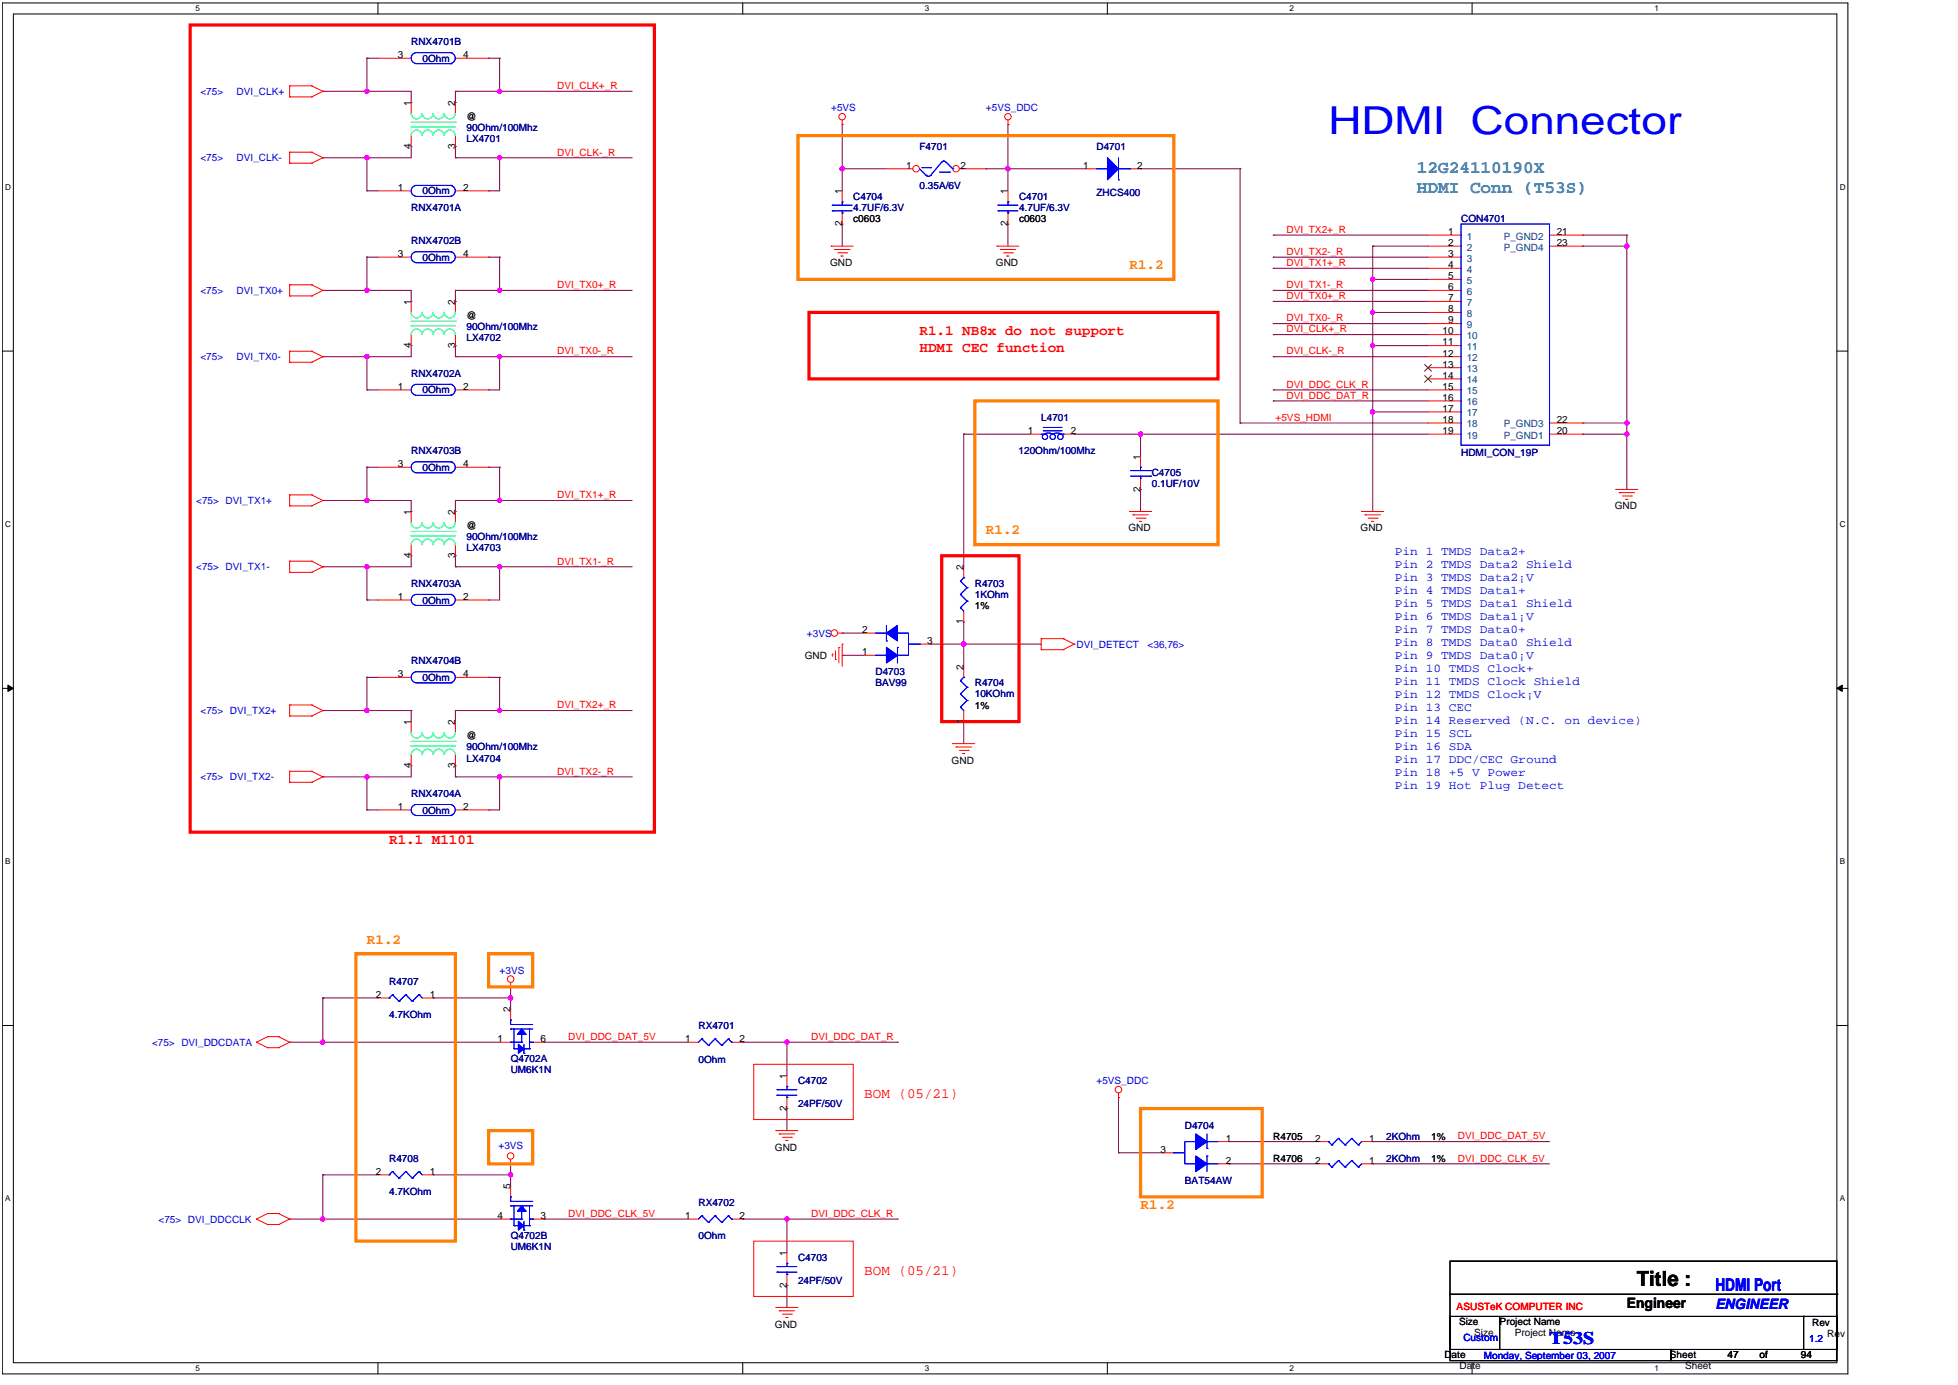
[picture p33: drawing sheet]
<svg xmlns="http://www.w3.org/2000/svg" width="297mm" height="210mm" viewBox="0 0 297 210" stroke-linecap="round" stroke-linejoin="round" font-family="sans-serif">
<defs><g id="words">
<text font-size="5.9" fill="#00f" x="201.5" y="20.3">HDMI Connector</text>
<text font-size="3.2" x="248.3" y="195">Title :</text>
<g font-size="2.7" fill="#008080">
<text x="214.9" y="26.2">12G24110190X</text>
<text x="214.9" y="29.2">HDMI Conn (T53S)</text>
</g>
<g font-size="2.7" fill="#00f">
<text x="260.2" y="195.8">HDMI Port</text>
<text x="235" y="203.8">T53S</text>
</g>
<g font-size="2.2" fill="#ff8000">
<text x="171.3" y="40.8">R1.2</text>
<text x="149.6" y="81">R1.2</text>
<text x="55.7" y="143.1">R1.2</text>
<text x="173" y="183.3">R1.2</text>
</g>
<g font-size="2.2" fill="#f00">
<text x="139.5" y="50.9">R1.1 NB8x do not support</text>
<text x="139.5" y="53.3">HDMI CEC function</text>
<text x="59" y="128">R1.1 M1101</text>
<text x="131.1" y="166.4">BOM (05/21)</text>
<text x="131.1" y="193.4">BOM (05/21)</text>
</g>
<text font-size="2.2" x="246.8" y="198.3">Engineer</text>
<text font-size="2.2" fill="#00f" x="260.2" y="198.5">ENGINEER</text>
<g font-size="1.8" fill="#00f">
<text x="211.6" y="84.1">Pin 1 TMDS Data2+</text>
<text x="211.6" y="86.1">Pin 2 TMDS Data2 Shield</text>
<text x="211.6" y="88">Pin 3 TMDS Data2¡V</text>
<text x="211.6" y="90">Pin 4 TMDS Data1+</text>
<text x="211.6" y="92">Pin 5 TMDS Data1 Shield</text>
<text x="211.6" y="94">Pin 6 TMDS Data1¡V</text>
<text x="211.6" y="95.9">Pin 7 TMDS Data0+</text>
<text x="211.6" y="97.9">Pin 8 TMDS Data0 Shield</text>
<text x="211.6" y="99.9">Pin 9 TMDS Data0¡V</text>
<text x="211.6" y="101.8">Pin 10 TMDS Clock+</text>
<text x="211.6" y="103.8">Pin 11 TMDS Clock Shield</text>
<text x="211.6" y="105.8">Pin 12 TMDS Clock¡V</text>
<text x="211.6" y="107.8">Pin 13 CEC</text>
<text x="211.6" y="109.7">Pin 14 Reserved (N.C. on device)</text>
<text x="211.6" y="111.7">Pin 15 SCL</text>
<text x="211.6" y="113.7">Pin 16 SDA</text>
<text x="211.6" y="115.7">Pin 17 DDC/CEC Ground</text>
<text x="211.6" y="117.6">Pin 18 +5 V Power</text>
<text x="211.6" y="119.6">Pin 19 Hot Plug Detect</text>
</g>
<g font-size="1.5">
<text x="60.4" y="8.8">3</text>
<text x="70.2" y="8.8">4</text>
<text x="62.3" y="16" transform="rotate(-90 62.3 16)">1</text>
<text x="69.1" y="16" transform="rotate(-90 69.1 16)">2</text>
<text x="62.3" y="22.6" transform="rotate(-90 62.3 22.6)">4</text>
<text x="69.1" y="22.6" transform="rotate(-90 69.1 22.6)">3</text>
<text x="70.8" y="18.2">@</text>
<text x="60.4" y="28.9">1</text>
<text x="70.2" y="28.9">2</text>
<text x="127.7" y="29.4" transform="rotate(-90 127.7 29.4)">1</text>
<text x="137.5" y="25.6">1</text>
<text x="145.7" y="25.6">2</text>
<text x="152.9" y="29.4" transform="rotate(-90 152.9 29.4)">1</text>
<text x="164.3" y="25.6">1</text>
<text x="172.5" y="25.6">2</text>
<text x="127.7" y="34.3" transform="rotate(-90 127.7 34.3)">2</text>
<text x="129.4" y="33.7">c0603</text>
<text x="152.9" y="34.3" transform="rotate(-90 152.9 34.3)">2</text>
<text x="154.6" y="33.7">c0603</text>
<text x="219.6" y="35.6">1</text>
<text x="236.1" y="35.6">21</text>
<text x="60.4" y="39">3</text>
<text x="70.2" y="39">4</text>
<text x="125.9" y="40.3">GND</text>
<text x="151.1" y="40.3">GND</text>
<text x="219.6" y="40.7">4</text>
<text x="219.6" y="39">3</text>
<text x="219.6" y="37.3">2</text>
<text x="236.1" y="37.3">23</text>
<text x="62.3" y="46.2" transform="rotate(-90 62.3 46.2)">1</text>
<text x="69.1" y="46.2" transform="rotate(-90 69.1 46.2)">2</text>
<text x="219.6" y="47.3">8</text>
<text x="219.6" y="45.7">7</text>
<text x="219.6" y="44">6</text>
<text x="219.6" y="42.3">5</text>
<text x="62.3" y="52.8" transform="rotate(-90 62.3 52.8)">4</text>
<text x="69.1" y="52.8" transform="rotate(-90 69.1 52.8)">3</text>
<text x="70.8" y="48.4">@</text>
<text x="218.8" y="52.4">11</text>
<text x="218.8" y="50.7">10</text>
<text x="219.6" y="49">9</text>
<text x="60.4" y="59.1">1</text>
<text x="70.2" y="59.1">2</text>
<text x="218.8" y="59.1">15</text>
<text x="218.8" y="57.4">14</text>
<text x="218.8" y="55.7">13</text>
<text x="218.8" y="54.1">12</text>
<text x="155.9" y="65.8">1</text>
<text x="162.4" y="65.8">2</text>
<text x="218.8" y="65.8">19</text>
<text x="218.8" y="64.1">18</text>
<text x="218.8" y="62.4">17</text>
<text x="218.8" y="60.8">16</text>
<text x="236.1" y="65.8">20</text>
<text x="236.1" y="64.1">22</text>
<text x="60.4" y="70.8">3</text>
<text x="70.2" y="70.8">4</text>
<text x="173" y="69.7" transform="rotate(-90 173 69.7)">1</text>
<text x="173" y="74.5" transform="rotate(-90 173 74.5)">2</text>
<text x="244.9" y="77.2">GND</text>
<text x="62.3" y="78.1" transform="rotate(-90 62.3 78.1)">1</text>
<text x="69.1" y="78.1" transform="rotate(-90 69.1 78.1)">2</text>
<text x="70.8" y="80.2">@</text>
<text x="171.2" y="80.6">GND</text>
<text x="206.4" y="80.6">GND</text>
<text x="62.3" y="84.6" transform="rotate(-90 62.3 84.6)">4</text>
<text x="69.1" y="84.6" transform="rotate(-90 69.1 84.6)">3</text>
<text x="146.2" y="86.4" transform="rotate(-90 146.2 86.4)">2</text>
<text x="60.4" y="91">1</text>
<text x="70.2" y="91">2</text>
<text x="130.8" y="96">2</text>
<text x="146.2" y="94.7" transform="rotate(-90 146.2 94.7)">1</text>
<text x="147.9" y="92.4">1%</text>
<text x="122.1" y="99.9">GND</text>
<text x="130.8" y="99.3">1</text>
<text x="140.6" y="97.6">3</text>
<text x="146.2" y="101.5" transform="rotate(-90 146.2 101.5)">2</text>
<text x="60.4" y="102.7">3</text>
<text x="70.2" y="102.7">4</text>
<text x="147.9" y="107.4">1%</text>
<text x="62.3" y="109.9" transform="rotate(-90 62.3 109.9)">1</text>
<text x="69.1" y="109.9" transform="rotate(-90 69.1 109.9)">2</text>
<text x="70.8" y="112.1">@</text>
<text x="146.2" y="109.8" transform="rotate(-90 146.2 109.8)">1</text>
<text x="62.3" y="116.4" transform="rotate(-90 62.3 116.4)">4</text>
<text x="69.1" y="116.4" transform="rotate(-90 69.1 116.4)">3</text>
<text x="144.3" y="115.8">GND</text>
<text x="60.4" y="122.8">1</text>
<text x="70.2" y="122.8">2</text>
<text x="57" y="151.3">2</text>
<text x="65.2" y="151.3">1</text>
<text x="77.4" y="153.5" transform="rotate(-90 77.4 153.5)">2</text>
<text x="75.5" y="158">1</text>
<text x="82" y="158">6</text>
<text x="103.9" y="158">1</text>
<text x="112.2" y="158">2</text>
<text x="119.4" y="163.6" transform="rotate(-90 119.4 163.6)">1</text>
<text x="119.4" y="168.4" transform="rotate(-90 119.4 168.4)">2</text>
<text x="185.9" y="173.1">1</text>
<text x="193.1" y="172.8">R4705</text>
<text x="199.5" y="173.1">2</text>
<text x="207.7" y="173.1">1</text>
<text x="217.1" y="172.8">1%</text>
<text x="57" y="178.1">2</text>
<text x="65.2" y="178.1">1</text>
<text x="117.5" y="174.5">GND</text>
<text x="176" y="174.8">3</text>
<text x="185.9" y="176.4">2</text>
<text x="193.1" y="176.2">R4706</text>
<text x="199.5" y="176.4">2</text>
<text x="207.7" y="176.4">1</text>
<text x="217.1" y="176.2">1%</text>
<text x="75.5" y="184.8">4</text>
<text x="77.4" y="180.3" transform="rotate(-90 77.4 180.3)">5</text>
<text x="82" y="184.8">3</text>
<text x="103.9" y="184.8">1</text>
<text x="112.2" y="184.8">2</text>
<text x="119.4" y="190.4" transform="rotate(-90 119.4 190.4)">1</text>
<text x="119.4" y="195.2" transform="rotate(-90 119.4 195.2)">2</text>
<text x="117.5" y="201.3">GND</text>
<text x="221.3" y="200.9">Size</text>
<text x="223.6" y="202.5">Size</text>
<text x="227.5" y="200.9">Project Name</text>
<text x="229.8" y="202.5">Project Name</text>
<text x="274.9" y="201.1">Rev</text>
<text x="277.2" y="202.7">Rev</text>
<text x="219.1" y="206">Date</text>
<text x="221.4" y="207.6">Date</text>
<text x="253.3" y="206">Sheet</text>
<text x="255.6" y="207.6">Sheet</text>
<text x="262" y="206">47</text>
<text x="266.9" y="206">of</text>
<text x="273.2" y="206">94</text>
</g>
<g font-size="1.5" fill="#000080">
<text x="62.4" y="6.8">RNX4701B</text>
<text x="64.1" y="9.4">0Ohm</text>
<text x="70.8" y="21.6">LX4701</text>
<text x="70.8" y="19.9">90Ohm/100Mhz</text>
<text x="139.5" y="22.8">F4701</text>
<text x="166.3" y="22.8">D4701</text>
<text x="64.1" y="29.4">0Ohm</text>
<text x="139.5" y="28.7">0.35A/6V</text>
<text x="166.3" y="29.7">ZHCS400</text>
<text x="62.4" y="32">RNX4701A</text>
<text x="129.4" y="30.3">C4704</text>
<text x="129.4" y="32">4.7UF/6.3V</text>
<text x="154.6" y="30.3">C4701</text>
<text x="154.6" y="32">4.7UF/6.3V</text>
<text x="221.6" y="33.7">CON4701</text>
<text x="62.4" y="37">RNX4702B</text>
<text x="64.1" y="39.5">0Ohm</text>
<text x="70.8" y="51.8">LX4702</text>
<text x="70.8" y="50.1">90Ohm/100Mhz</text>
<text x="62.4" y="57.1">RNX4702A</text>
<text x="64.1" y="59.7">0Ohm</text>
<text x="157.9" y="63.8">L4701</text>
<text x="62.4" y="68.9">RNX4703B</text>
<text x="64.1" y="71.4">0Ohm</text>
<text x="154.5" y="68.9">120Ohm/100Mhz</text>
<text x="221.6" y="69.2">HDMI_CON_19P</text>
<text x="174.7" y="72.2">C4705</text>
<text x="174.7" y="73.9">0.1UF/10V</text>
<text x="70.8" y="83.6">LX4703</text>
<text x="70.8" y="81.9">90Ohm/100Mhz</text>
<text x="62.4" y="89">RNX4703A</text>
<text x="147.9" y="89">R4703</text>
<text x="64.1" y="91.5">0Ohm</text>
<text x="147.9" y="90.7">1KOhm</text>
<text x="62.4" y="100.7">RNX4704B</text>
<text x="64.1" y="103.2">0Ohm</text>
<text x="132.8" y="102.4">D4703</text>
<text x="132.8" y="104.1">BAV99</text>
<text x="147.9" y="104.1">R4704</text>
<text x="147.9" y="105.7">10KOhm</text>
<text x="70.8" y="113.8">90Ohm/100Mhz</text>
<text x="70.8" y="115.5">LX4704</text>
<text x="62.4" y="120.8">RNX4704A</text>
<text x="64.1" y="123.4">0Ohm</text>
<text x="59" y="149.3">R4707</text>
<text x="59" y="154.4">4.7KOhm</text>
<text x="77.5" y="161.1">Q4702A</text>
<text x="106" y="156">RX4701</text>
<text x="106" y="161.1">0Ohm</text>
<text x="77.5" y="162.7">UM6K1N</text>
<text x="121" y="164.4">C4702</text>
<text x="121" y="167.8">24PF/50V</text>
<text x="179.7" y="171.1">D4704</text>
<text x="210.2" y="172.8">2KOhm</text>
<text x="59" y="176.2">R4708</text>
<text x="179.7" y="179.6">BAT54AW</text>
<text x="210.2" y="176.2">2KOhm</text>
<text x="59" y="181.2">4.7KOhm</text>
<text x="106" y="182.8">RX4702</text>
<text x="77.5" y="187.9">Q4702B</text>
<text x="77.5" y="189.6">UM6K1N</text>
<text x="106" y="187.9">0Ohm</text>
<text x="121" y="191.2">C4703</text>
<text x="121" y="194.6">24PF/50V</text>
</g>
<g font-size="1.5" fill="#00f">
<text x="30.4" y="14.4">&lt;75&gt;</text>
<text x="35.9" y="14.4">DVI_CLK+</text>
<text x="126.1" y="16.9">+5VS</text>
<text x="149.6" y="16.9">+5VS_DDC</text>
<text x="30.4" y="24.4">&lt;75&gt;</text>
<text x="35.9" y="24.4">DVI_CLK-</text>
<text x="30.4" y="44.5">&lt;75&gt;</text>
<text x="35.9" y="44.5">DVI_TX0+</text>
<text x="30.4" y="54.6">&lt;75&gt;</text>
<text x="35.9" y="54.6">DVI_TX0-</text>
<text x="29.8" y="76.4">&lt;75&gt; DVI_TX1+</text>
<text x="29.8" y="86.4">&lt;75&gt; DVI_TX1-</text>
<text x="122.4" y="96.5">+3VS</text>
<text x="163.3" y="98.2">DVI_DETECT</text>
<text x="174.1" y="98.2">&lt;36,76&gt;</text>
<text x="30.4" y="108.2">&lt;75&gt; DVI_TX2+</text>
<text x="30.4" y="118.3">&lt;75&gt; DVI_TX2-</text>
<text x="75.8" y="147.6">+3VS</text>
<text x="23.1" y="158.5">&lt;75&gt; DVI_DDCDATA</text>
<text x="166.3" y="164.4">+5VS_DDC</text>
<text x="75.6" y="174.1">+3VS</text>
<text x="24.1" y="185.4">&lt;75&gt; DVI_DDCCLK</text>
<text x="222" y="203.3">Custom</text>
<text x="274.4" y="203.5">1.2</text>
<text x="225.1" y="206">Monday, September 03, 2007</text>
</g>
<g font-size="1.5" fill="#f00">
<text x="84.5" y="13.5">DVI_CLK+_R</text>
<text x="84.5" y="23.6">DVI_CLK-_R</text>
<text x="195.1" y="35.3">DVI_TX2+_R</text>
<text x="195.1" y="38.7">DVI_TX2-_R</text>
<text x="195.1" y="40.3">DVI_TX1+_R</text>
<text x="84.5" y="43.7">DVI_TX0+_R</text>
<text x="195.1" y="43.7">DVI_TX1-_R</text>
<text x="195.1" y="45.4">DVI_TX0+_R</text>
<text x="84.5" y="53.7">DVI_TX0-_R</text>
<text x="195.1" y="48.7">DVI_TX0-_R</text>
<text x="195.1" y="50.4">DVI_CLK+_R</text>
<text x="195.1" y="53.7">DVI_CLK-_R</text>
<text x="195.1" y="58.8">DVI_DDC_CLK_R</text>
<text x="193.5" y="63.8">+5VS_HDMI</text>
<text x="195.1" y="60.5">DVI_DDC_DAT_R</text>
<text x="84.5" y="75.5">DVI_TX1+_R</text>
<text x="84.5" y="85.6">DVI_TX1-_R</text>
<text x="84.5" y="107.4">DVI_TX2+_R</text>
<text x="84.5" y="117.5">DVI_TX2-_R</text>
<text x="86.2" y="157.7">DVI_DDC_DAT_5V</text>
<text x="123.1" y="157.7">DVI_DDC_DAT_R</text>
<text x="221.1" y="172.8">DVI_DDC_DAT_5V</text>
<text x="221.1" y="176.1">DVI_DDC_CLK_5V</text>
<text x="86.2" y="184.5">DVI_DDC_CLK_5V</text>
<text x="123.1" y="184.5">DVI_DDC_CLK_R</text>
<text x="221" y="198.6">ASUSTeK COMPUTER INC</text>
</g>
<g font-size="1.5" fill="#004080">
<text x="222.5" y="41.4">4</text>
<text x="222.5" y="39.7">3</text>
<text x="222.5" y="38">2</text>
<text x="222.5" y="36.3">1</text>
<text x="228.1" y="36.3">P_GND2</text>
<text x="228.1" y="38">P_GND4</text>
<text x="222.5" y="46.4">7</text>
<text x="222.5" y="44.7">6</text>
<text x="222.5" y="43">5</text>
<text x="222.5" y="53.1">11</text>
<text x="222.5" y="51.4">10</text>
<text x="222.5" y="49.7">9</text>
<text x="222.5" y="48.1">8</text>
<text x="222.5" y="59.8">15</text>
<text x="222.5" y="58.1">14</text>
<text x="222.5" y="56.4">13</text>
<text x="222.5" y="54.8">12</text>
<text x="222.5" y="64.8">18</text>
<text x="222.5" y="63.1">17</text>
<text x="222.5" y="61.5">16</text>
<text x="228.1" y="64.8">P_GND3</text>
<text x="222.5" y="66.5">19</text>
<text x="228.1" y="66.5">P_GND1</text>
</g>
<g font-size="1.2">
<text x="29.7" y="1.7">5</text>
<text x="140.3" y="1.7">3</text>
<text x="195.6" y="1.7">2</text>
<text x="250.9" y="1.7">1</text>
<text x=".8" y="28.7">D</text>
<text x="279.1" y="28.7">D</text>
<text x=".8" y="79.9">C</text>
<text x="279.1" y="79.9">C</text>
<text x=".8" y="131">B</text>
<text x="279.1" y="131">B</text>
<text x=".8" y="182.1">A</text>
<text x="279.1" y="182.1">A</text>
<text x="29.7" y="207.9">5</text>
<text x="140.3" y="207.9">3</text>
<text x="195.6" y="207.9">2</text>
<text x="250.9" y="207.9">1</text>
</g>
</g></defs>
<path d="M.4 .4h279.9v207.9h-279.9zM2 2.1h276.6v204.5h-276.6z" fill="none" stroke="#000" stroke-width=".15"/>
<g fill="#fff">
<path d="M29.7 .6h.6v1.4h-.6z"/>
<path d="M29.7 206.8h.6v1.3h-.6z"/>
</g>
<path d="M57.3 .4v1.7M57.3 206.6v1.7" fill="none" stroke="#000" stroke-width=".15"/>
<g fill="#fff">
<path d="M85 .6h.6v1.4h-.6z"/>
<path d="M85 206.8h.6v1.3h-.6z"/>
</g>
<path d="M112.7 .4v1.7M112.7 206.6v1.7" fill="none" stroke="#000" stroke-width=".15"/>
<g fill="#fff">
<path d="M140.3 .6h.7v1.4h-.7z"/>
<path d="M140.3 206.8h.7v1.3h-.7z"/>
</g>
<path d="M168 .4v1.7M168 206.6v1.7" fill="none" stroke="#000" stroke-width=".15"/>
<g fill="#fff">
<path d="M195.6 .6h.7v1.4h-.7z"/>
<path d="M195.6 206.8h.7v1.3h-.7z"/>
</g>
<path d="M223.3 .4v1.7M223.3 206.6v1.7" fill="none" stroke="#000" stroke-width=".15"/>
<g fill="#fff">
<path d="M250.9 .6h.7v1.4h-.7z"/>
<path d="M250.9 206.8h.7v1.3h-.7z"/>
<path d="M.8 27.7h.8v1.3h-.8z"/>
<path d="M279 27.7h.9v1.3h-.9z"/>
<path d="M.8 78.8h.8v1.3h-.8z"/>
<path d="M279 78.8h.9v1.3h-.9z"/>
</g>
<path d="M.4 53.2h1.6M278.6 53.2h1.7" fill="none" stroke="#000" stroke-width=".15"/>
<g fill="#fff">
<path d="M.8 129.9h.8v1.4h-.8z"/>
<path d="M279 129.9h.8v1.4h-.8z"/>
</g>
<path d="M.4 104.4h1.6M1.2 103.9l.8 .5-.8 .4zM278.6 104.4h1.7M278.6 104.4l.8-.5v.9z" fill="none" stroke="#000" stroke-width=".15"/>
<path d="M1.2 103.9l.8 .5-.8 .4zM278.6 104.4l.8-.5v.9z" fill="#000"/>
<g fill="#fff">
<path d="M.8 181h.8v1.4h-.8z"/>
<path d="M279 181h.8v1.4h-.8z"/>
</g>
<path d="M.4 155.5h1.6M278.6 155.5h1.7" fill="none" stroke="#000" stroke-width=".15"/>
<path d="M240.1 35.6h6.7M240.1 37.3h6.7M240.1 35.6h.1M240.1 37.3h.1M246.8 35.6h.1M246.8 37.3h.1M246.8 35.6v28.5" fill="none" stroke="#800040" stroke-width=".15"/>
<circle cx="246.8" cy="37.3" r=".33" fill="#f0f"/>
<circle cx="246.8" cy="37.3" r=".33" fill="none" stroke="#f0f" stroke-width=".15"/>
<path d="M240.1 64.1h6.7M240.1 64.1h.1M246.8 65.8h.1M246.8 65.8v8.4" fill="none" stroke="#800040" stroke-width=".15"/>
<circle cx="246.8" cy="65.8" r=".32" fill="#f0f"/>
<circle cx="246.8" cy="65.8" r=".32" fill="none" stroke="#f0f" stroke-width=".15"/>
<path d="M193.1 35.6h.1M193.1 39h.1M193.1 35.6h23.5M193.1 39h23.5M208.2 37.3h8.4M208.2 37.3h.1M208.2 37.3v10.1M208.2 42.4h8.4M208.2 42.4h.1M240.1 65.8h6.7M240.1 65.8h.1" fill="none" stroke="#800040" stroke-width=".15"/>
<circle cx="208.2" cy="42.3" r=".32" fill="#f0f"/>
<circle cx="208.2" cy="42.3" r=".32" fill="none" stroke="#f0f" stroke-width=".15"/>
<path d="M208.2 47.4h8.4M208.2 47.4h.1M208.2 47.4v5" fill="none" stroke="#800040" stroke-width=".15"/>
<circle cx="208.2" cy="47.4" r=".32" fill="#f0f"/>
<circle cx="208.2" cy="47.4" r=".32" fill="none" stroke="#f0f" stroke-width=".15"/>
<g fill="none" stroke="#800040" stroke-width=".15">
<path d="M193.1 44h.1M193.1 40.7h.1M193.1 49.1h.1M193.1 45.7h.1M193.1 50.7h.1M193.1 54.1h.1M193.1 44h23.5M193.1 40.7h23.5M193.1 49.1h23.5M193.1 45.7h23.5M193.1 50.7h23.5M193.1 54.1h23.5"/>
<path d="M208.2 52.4h8.4M208.2 52.4h.1M208.2 62.5h8.4M208.2 62.5h.1M208.2 62.5v15.1"/>
</g>
<circle cx="208.2" cy="62.5" r=".32" fill="#f0f"/>
<circle cx="208.2" cy="62.5" r=".32" fill="none" stroke="#f0f" stroke-width=".15"/>
<path d="M193.1 59.1h.1M193.1 59.1h23.5M193.1 60.8h.1M193.1 60.8h23.5M141.2 97.7h5M141.2 97.7h.1" fill="none" stroke="#800040" stroke-width=".15"/>
<circle cx="146.2" cy="97.7" r=".32" fill="#f0f"/>
<circle cx="146.2" cy="97.7" r=".32" fill="none" stroke="#f0f" stroke-width=".15"/>
<path d="M146.2 97.7h.1M146.2 97.7v3.3M146.2 97.7h11.7M146.2 109.4h.1M146.2 109.4v3.4" fill="none" stroke="#800040" stroke-width=".15"/>
<circle cx="146.2" cy="97.7" r=".32" fill="#f0f"/>
<circle cx="146.2" cy="97.7" r=".32" fill="none" stroke="#f0f" stroke-width=".15"/>
<g fill="none" stroke="#800040" stroke-width=".15">
<path d="M55.7 8.8h1.7M55.7 8.8h.1M55.7 13.8h.1M55.7 8.8v5M55.7 13.8h6.7M69.1 13.8h.1M74.1 8.8h.1M74.1 8.8h1.7M75.8 8.8h.1M75.8 8.8v5h-6.7M127.7 18.9h.1M127.7 18.9v6.7"/>
<path d="M55.7 28.9h1.7M55.7 39h1.7M55.7 23.9h.1M55.7 28.9h.1M55.7 39h.1M55.7 39v5M55.7 23.9h6.7M74.1 28.9h.1M75.8 23.9h.1M75.8 23.9v5h-1.7M127.7 25.6h.1M127.7 25.6h6.8"/>
<path d="M188.1 25.6h.1M188.1 25.6v38.5M55.7 54.1h.1M55.7 44h.1M55.7 54.1v5M55.7 54.1h6.7M55.7 44h6.7M74.1 59.1h.1M75.8 54.1h.1M75.8 54.1v5h-1.7M146.2 65.8h.1M146.2 65.8v20.1"/>
<path d="M188.1 64.1h.1M188.1 64.1h28.5M127.7 99.4h3.4M127.7 96h3.4M127.7 99.4h.1M127.7 96h.1"/>
</g>
<circle cx="55.7" cy="44" r=".32" fill="#f0f"/>
<circle cx="55.7" cy="44" r=".32" fill="none" stroke="#f0f" stroke-width=".15"/>
<path d="M55.7 23.9h.1M55.7 23.9v5" fill="none" stroke="#800040" stroke-width=".15"/>
<circle cx="55.7" cy="23.9" r=".32" fill="#f0f"/>
<circle cx="55.7" cy="23.9" r=".32" fill="none" stroke="#f0f" stroke-width=".15"/>
<path d="M74.1 39h.1M74.1 39h1.7M75.8 39h.1M75.8 39v5M55.7 59.1h1.7M55.7 59.1h.1M75.8 44h20.1M75.8 44h.1" fill="none" stroke="#800040" stroke-width=".15"/>
<circle cx="75.8" cy="44" r=".33" fill="#f0f"/>
<circle cx="75.8" cy="44" r=".33" fill="none" stroke="#f0f" stroke-width=".15"/>
<path d="M75.8 75.9h20.1M75.8 75.9h.1M75.8 107.7h20.1M75.8 107.7h.1" fill="none" stroke="#800040" stroke-width=".15"/>
<circle cx="75.8" cy="75.9" r=".33" fill="#f0f"/>
<circle cx="75.8" cy="75.9" r=".33" fill="none" stroke="#f0f" stroke-width=".15"/>
<path d="M55.7 75.9h.1M55.7 75.9h6.7M75.8 85.9h.1M75.8 85.9v5.1" fill="none" stroke="#800040" stroke-width=".15"/>
<circle cx="55.7" cy="75.9" r=".32" fill="#f0f"/>
<circle cx="55.7" cy="75.9" r=".32" fill="none" stroke="#f0f" stroke-width=".15"/>
<path d="M55.7 70.8h1.7M55.7 70.8h.1M55.7 70.8v5.1M55.7 91h1.7M55.7 91h.1M55.7 85.9h.1M55.7 85.9v5.1M55.7 85.9h6.7" fill="none" stroke="#800040" stroke-width=".15"/>
<circle cx="55.7" cy="85.9" r=".32" fill="#f0f"/>
<circle cx="55.7" cy="85.9" r=".32" fill="none" stroke="#f0f" stroke-width=".15"/>
<path d="M74.1 70.8h.1M74.1 70.8h1.7M75.8 70.8h.1M75.8 70.8v5.1M74.1 91h.1M74.1 91h1.7M55.7 117.8h.1M55.7 117.8h6.7M75.8 102.7h.1M75.8 102.7v5" fill="none" stroke="#800040" stroke-width=".15"/>
<circle cx="75.8" cy="107.7" r=".32" fill="#f0f"/>
<circle cx="75.8" cy="107.7" r=".32" fill="none" stroke="#f0f" stroke-width=".15"/>
<g fill="none" stroke="#800040" stroke-width=".15">
<path d="M55.7 102.7h1.7M55.7 102.7h.1M55.7 107.7h.1M55.7 117.8h.1M55.7 102.7v5M55.7 117.8v5M55.7 107.7h6.7M74.1 102.7h.1M74.1 102.7h1.7M75.8 117.8h.1M75.8 117.8v5h-1.7M55.7 122.8h1.7"/>
<path d="M55.7 122.8h.1M74.1 122.8h.1"/>
</g>
<circle cx="55.7" cy="107.7" r=".32" fill="#f0f"/>
<circle cx="55.7" cy="107.7" r=".32" fill="none" stroke="#f0f" stroke-width=".15"/>
<path d="M208.2 52.4h.1M208.2 52.4v10.1" fill="none" stroke="#800040" stroke-width=".15"/>
<circle cx="208.2" cy="52.4" r=".32" fill="#f0f"/>
<circle cx="208.2" cy="52.4" r=".32" fill="none" stroke="#f0f" stroke-width=".15"/>
<path d="M246.8 64.1h.1M246.8 64.1v1.7" fill="none" stroke="#800040" stroke-width=".15"/>
<circle cx="246.8" cy="64.1" r=".32" fill="#f0f"/>
<circle cx="246.8" cy="64.1" r=".32" fill="none" stroke="#f0f" stroke-width=".15"/>
<path d="M62.4 15.5h.1M62.4 13.8v1.7M69.1 15.5h.1M69.1 13.8v1.7M62.4 22.2h.1M62.4 22.2v1.7M69.1 22.2h.1M69.1 23.9h.1M69.1 22.2v1.7M69.1 23.9h6.7" fill="none" stroke="#800040" stroke-width=".15"/>
<circle cx="75.8" cy="23.9" r=".32" fill="#f0f"/>
<circle cx="75.8" cy="23.9" r=".32" fill="none" stroke="#f0f" stroke-width=".15"/>
<path d="M62.4 45.7h.1M62.4 52.4h.1M62.4 44v1.7M62.4 52.4v1.7M69.1 52.4h.1M69.1 45.7h.1M69.1 44v1.7M69.1 52.4v1.7M75.8 54.1h20.1M75.8 54.1h.1" fill="none" stroke="#800040" stroke-width=".15"/>
<circle cx="75.8" cy="54.1" r=".33" fill="#f0f"/>
<circle cx="75.8" cy="54.1" r=".33" fill="none" stroke="#f0f" stroke-width=".15"/>
<path d="M62.4 77.6h.1M62.4 75.9v1.7M69.1 77.6h.1M69.1 75.9v1.7M62.4 84.3h.1M62.4 84.3v1.6M69.1 84.3h.1M69.1 84.3v1.6M75.8 85.9h20.1M75.8 85.9h.1" fill="none" stroke="#800040" stroke-width=".15"/>
<circle cx="75.8" cy="85.9" r=".33" fill="#f0f"/>
<circle cx="75.8" cy="85.9" r=".33" fill="none" stroke="#f0f" stroke-width=".15"/>
<path d="M62.4 116.1h.1M62.4 107.7h.1M62.4 107.7v1.7M62.4 116.1v1.7M69.1 116.1h.1M69.1 107.7h.1M69.1 107.7v1.7M69.1 116.1v1.7M75.8 117.8h20.1M75.8 117.8h.1" fill="none" stroke="#800040" stroke-width=".15"/>
<circle cx="75.8" cy="117.8" r=".33" fill="#f0f"/>
<circle cx="75.8" cy="117.8" r=".33" fill="none" stroke="#f0f" stroke-width=".15"/>
<g fill="none" stroke="#800040" stroke-width=".15">
<path d="M49 158h.1M49 158h26.8M77.5 151.3h.1M77.5 151.3v1.7M82.5 158h.1M82.5 158h21.8M119.4 158h.1M119.4 158v5M119.4 158h16.7M136.1 158h.1M77.5 178.1h.1M77.5 178.1v1.7"/>
<path d="M119.4 168.1h.1M119.4 168.1v3.3M49 184.8h.1M49 184.8h26.8M82.5 184.8h.1M82.5 184.8h21.8M112.7 184.8h.1M112.7 184.8h23.4M119.4 194.9h.1M119.4 184.8h.1M119.4 184.8v5.1M119.4 194.9v3.3"/>
<path d="M136.1 184.8h.1"/>
</g>
<circle cx="119.4" cy="184.8" r=".33" fill="#f0f"/>
<circle cx="119.4" cy="184.8" r=".33" fill="none" stroke="#f0f" stroke-width=".15"/>
<path d="M112.7 158h.1M112.7 158h6.7" fill="none" stroke="#800040" stroke-width=".15"/>
<circle cx="119.4" cy="158" r=".32" fill="#f0f"/>
<circle cx="119.4" cy="158" r=".32" fill="none" stroke="#f0f" stroke-width=".15"/>
<path d="M75.8 13.8h20.1M75.8 13.8h.1M169.7 174.8h6.7M169.7 166.4h.1M169.7 174.8h.1M169.7 166.4v8.4" fill="none" stroke="#800040" stroke-width=".15"/>
<circle cx="75.8" cy="13.8" r=".32" fill="#f0f"/>
<circle cx="75.8" cy="13.8" r=".32" fill="none" stroke="#f0f" stroke-width=".15"/>
<path d="M49 13.8h.1M49 13.8h6.7M75.8 23.9h20.1M75.8 23.9h.1" fill="none" stroke="#800040" stroke-width=".15"/>
<circle cx="55.7" cy="13.8" r=".32" fill="#f0f"/>
<circle cx="55.7" cy="13.8" r=".32" fill="none" stroke="#f0f" stroke-width=".15"/>
<path d="M49 23.9h.1M49 23.9h6.7M49 44h.1M49 54.1h.1M49 44h6.7M49 54.1h6.7" fill="none" stroke="#800040" stroke-width=".15"/>
<circle cx="55.7" cy="54.1" r=".32" fill="#f0f"/>
<circle cx="55.7" cy="54.1" r=".32" fill="none" stroke="#f0f" stroke-width=".15"/>
<g fill="none" stroke="#800040" stroke-width=".15">
<path d="M69.1 54.1h.1M69.1 44h.1M69.1 54.1h6.7M69.1 44h6.7M49 75.9h.1M49 75.9h6.7M69.1 75.9h.1M69.1 75.9h6.7M49 85.9h.1M49 85.9h6.7M69.1 85.9h.1M69.1 85.9h6.7"/>
<path d="M49 117.8h.1M49 117.8h6.7M69.1 117.8h.1M69.1 107.7h.1M69.1 117.8h6.7M69.1 107.7h6.7"/>
</g>
<circle cx="55.7" cy="117.8" r=".32" fill="#f0f"/>
<circle cx="55.7" cy="117.8" r=".32" fill="none" stroke="#f0f" stroke-width=".15"/>
<path d="M173 65.8h.1M173 65.8h43.6M49 107.7h.1M49 107.7h6.7" fill="none" stroke="#800040" stroke-width=".15"/>
<circle cx="173" cy="65.8" r=".32" fill="#f0f"/>
<circle cx="173" cy="65.8" r=".32" fill="none" stroke="#f0f" stroke-width=".15"/>
<g fill="none" stroke="#800040" stroke-width=".15">
<path d="M127.7 34h.1M127.7 25.6h.1M127.7 25.6v3.3M127.7 34v3.3M152.9 25.6h11.7M152.9 25.6h.1M146.2 65.8h.1M146.2 65.8h10M162.9 65.8h.1M162.9 65.8h10.1M173 74.2h.1M173 65.8h.1"/>
<path d="M173 65.8v3.4M173 74.2v3.4"/>
</g>
<circle cx="127.7" cy="25.6" r=".33" fill="#f0f"/>
<circle cx="127.7" cy="25.6" r=".33" fill="none" stroke="#f0f" stroke-width=".15"/>
<path d="M173 25.6h.1M173 25.6h15.1M49 151.3h8.4M49 151.3h.1M49 151.3v6.7" fill="none" stroke="#800040" stroke-width=".15"/>
<circle cx="48.9" cy="158" r=".32" fill="#f0f"/>
<circle cx="48.9" cy="158" r=".32" fill="none" stroke="#f0f" stroke-width=".15"/>
<path d="M65.7 151.3h.1M65.7 151.3h11.8" fill="none" stroke="#800040" stroke-width=".15"/>
<circle cx="77.4" cy="151.3" r=".33" fill="#f0f"/>
<circle cx="77.4" cy="151.3" r=".33" fill="none" stroke="#f0f" stroke-width=".15"/>
<path d="M43.9 158h5.1M43.9 158h.1M77.5 149.6h.1M77.5 149.6v1.7M65.7 178.1h.1M65.7 178.1h11.8" fill="none" stroke="#800040" stroke-width=".15"/>
<circle cx="77.4" cy="178.1" r=".33" fill="#f0f"/>
<circle cx="77.4" cy="178.1" r=".33" fill="none" stroke="#f0f" stroke-width=".15"/>
<path d="M49 178.1h8.4M49 178.1h.1M49 178.1v6.7" fill="none" stroke="#800040" stroke-width=".15"/>
<circle cx="48.9" cy="184.8" r=".32" fill="#f0f"/>
<circle cx="48.9" cy="184.8" r=".32" fill="none" stroke="#f0f" stroke-width=".15"/>
<g fill="none" stroke="#800040" stroke-width=".15">
<path d="M152.9 18.9h.1M152.9 18.9v6.7M146.2 94.3h.1M146.2 94.3v3.4M77.5 176.5h.1M77.5 176.5v1.6M186.4 176.5h13.4M186.4 176.5h.1M208.2 173.1h26.8M208.2 176.5h26.8M208.2 173.1h.1M208.2 176.5h.1"/>
<path d="M43.9 184.8h5.1M43.9 184.8h.1"/>
</g>
<circle cx="152.9" cy="25.6" r=".33" fill="#f0f"/>
<circle cx="152.9" cy="25.6" r=".33" fill="none" stroke="#f0f" stroke-width=".15"/>
<path d="M149.6 25.6h.1M149.6 25.6h3.3M152.9 34h.1M152.9 25.6h.1M152.9 25.6v3.3M152.9 34v3.3M186.4 173.1h13.4M186.4 173.1h.1" fill="none" stroke="#800040" stroke-width=".15"/>
<g fill="none" stroke="#f00" stroke-width=".15">
<path d="M43.9 14.7h.1M43.9 13h.1M43.9 13h3.4M43.9 13v1.7M43.9 14.7h3.4M47.3 13h.1M47.3 14.7h.1M47.3 13l1.7 .8M49 13.8h.1M49 13.8l-1.7 .9M127.7 18.9h.1M127.7 18.2v.7"/>
<path d="M152.9 18.9h.1M152.9 18.2v.7M43.9 24.7h.1M43.9 23.1h.1M43.9 23.1v1.6M43.9 23.1h3.4M43.9 24.7h3.4M47.3 23.1h.1M47.3 24.7h.1M47.3 23.1l1.7 .8M49 23.9h.1M49 23.9l-1.7 .8"/>
<path d="M126.1 37.3h3.3M126.1 37.3h.1M126.6 37.8h2.3M126.6 37.8h.1M127.1 38.3h1.3M127.6 38.8h.3M127.6 38.8h.1M128.4 38.3h.1M151.2 37.3h3.4M151.2 37.3h.1M151.7 37.8h2.4M151.7 37.8h.1"/>
<path d="M152.2 38.3h1.4M152.7 38.8h.4M152.7 38.8h.1M153.6 38.3h.1M43.9 44.9h.1M43.9 43.2h.1M43.9 54.9h.1M43.9 53.3h.1M43.9 43.2v1.7M43.9 53.3v1.6M43.9 43.2h3.4M43.9 53.3h3.4"/>
<path d="M43.9 44.9h3.4M43.9 54.9h3.4M47.3 43.2h.1M47.3 44.9h.1M47.3 53.3h.1M47.3 54.9h.1M47.3 43.2l1.7 .8M47.3 53.3l1.7 .8M49 44h.1M49 54.1h.1M49 44l-1.7 .9M49 54.1l-1.7 .8"/>
<path d="M43.9 76.7h.1M43.9 75h.1M43.9 75v1.7M43.9 75h3.4M43.9 76.7h3.4M47.3 75h.1M47.3 76.7h.1M47.3 75l1.7 .9M49 75.9h.1M49 75.9l-1.7 .8M171.3 77.6h3.4M171.3 77.6h.1"/>
<path d="M171.8 78.1h2.4M171.8 78.1h.1M172.3 78.6h1.4M172.8 79.1h.4M172.8 79.1h.1M173.7 78.6h.1M206.5 77.6h3.4M206.5 77.6h.1M207 78.1h2.4M207 78.1h.1M207.5 78.6h1.4M208.1 79.1h.3"/>
<path d="M208.1 79.1h.1M208.9 78.6h.1M245.1 74.2h3.3M245.1 74.2h.1M245.6 74.7h2.4M245.6 74.7h.1M246.1 75.2h1.3M246.6 75.7h.3M246.6 75.7h.1M247.4 75.2h.1M43.9 86.8h.1M43.9 85.1h.1"/>
<path d="M43.9 85.1v1.7M43.9 85.1h3.4M43.9 86.8h3.4M47.3 85.1h.1M47.3 86.8h.1M47.3 85.1l1.7 .8M49 85.9h.1M49 85.9l-1.7 .9M126.2 99.2h.1M126.2 99.2v.3M126.7 98.7v1.3M127.1 96h.6"/>
<path d="M127.2 98.2h.1M127.2 98.2v2.3M127.7 97.7h.1M127.7 96h.1M127.7 97.7v3.3M157.9 98.5h3.4M157.9 98.5h.1M157.9 96.8h.1M157.9 96.8h3.4M157.9 96.8v1.7M161.3 96.8h.1M161.3 98.5h.1"/>
<path d="M161.3 96.8l1.6 .9M162.9 97.7h.1M162.9 97.7l-1.6 .8M43.9 118.6h.1M43.9 116.9h.1M43.9 108.6h.1M43.9 106.9h.1M43.9 106.9v1.7M43.9 116.9v1.7M43.9 116.9h3.4M43.9 106.9h3.4M43.9 118.6h3.4"/>
<path d="M43.9 108.6h3.4M47.3 116.9h.1M47.3 118.6h.1M47.3 106.9h.1M47.3 108.6h.1M47.3 116.9l1.7 .9M47.3 106.9l1.7 .8M49 117.8h.1M49 107.7h.1M49 117.8l-1.7 .8M49 107.7l-1.7 .9M126.7 100h.1"/>
<path d="M144.5 112.8h3.4M144.5 112.8h.1M145 113.3h2.4M145 113.3h.1M145.5 113.8h1.4M146 114.3h.4M146 114.3h.1M146.2 101v1.7M146.2 107.7v1.7M146.9 113.8h.1M38.9 158l1.7 .9M38.9 158h.1"/>
<path d="M40.6 157.2h.1M40.6 158.9h.1M40.6 157.2h1.7M40.6 157.2l-1.7 .8M40.6 158.9h1.7M42.3 157.2h.1M42.3 158.9h.1M42.3 157.2l1.6 .8M43.9 158h.1M43.9 158l-1.6 .9M77.5 149.6h.1M77.5 149v.6"/>
<path d="M57.4 178.1h1.6M64 178.1h1.7M77.5 176.5h.1M77.5 175.8v.7M114.3 161.4h15.1v8.4h-15.1zM117.7 171.4h.1M117.7 171.4h3.3M118.2 171.9h.1M118.2 171.9h2.3M118.7 172.4h1.3M119.2 172.9h.3M119.2 172.9h.1"/>
<path d="M119.4 163v1.7M119.4 166.4v1.7M120 172.4h.1M169.7 166.4h.1M169.7 165.7v.7M176.4 174.8h1.6M184.7 173.1h1.7M184.7 176.5h1.7M38.9 184.8l1.7 .9M38.9 184.8h.1M40.6 184h.1M40.6 185.7h.1"/>
<path d="M40.6 184h1.7M40.6 184l-1.7 .8M40.6 185.7h1.7M42.3 184h.1M42.3 185.7h.1M42.3 184l1.6 .8M43.9 184.8h.1M43.9 184.8l-1.6 .9M114.3 188.2h15.1v8.4h-15.1zM117.7 198.2h.1M117.7 198.2h3.3M118.2 198.8h.1"/>
<path d="M118.2 198.8h2.3M118.7 199.3h1.3M119.2 199.8h.3M119.2 199.8h.1M120 199.3h.1"/>
<circle cx="127.7" cy="17.7" r=".49"/>
<circle cx="152.9" cy="17.7" r=".49"/>
<circle cx="126.6" cy="96" r=".49"/>
<circle cx="77.4" cy="148.5" r=".5"/>
<circle cx="77.5" cy="175.3" r=".49"/>
<circle cx="169.6" cy="165.2" r=".5"/>
</g>
<path d="M219.9 191.2h58.7v13.4h-58.7zM219.9 199.6h7.6v5h-7.6zM219.9 196.2h58.7M227.7 199.6h45.9M273.6 199.6h5v5h-5zM273.6 199.6h.1M278.6 196.2h.1M219.9 204.6h33.6v1.7h-33.6zM253.5 204.6h25.1v1.7h-25.1z" fill="none" stroke="#000" stroke-width=".15"/>
<path d="M28.8 3.8h70.5v122.4h-70.5zM122.7 47.4h62v10h-62zM142.8 84.3h11.8v25.1h-11.8z" fill="none" stroke="#f00" stroke-width=".49"/>
<path d="M121 20.6h57v21.8h-57zM147.9 60.8h36.8v21.8h-36.8zM54 144.6h15.1v43.6h-15.1zM74.1 144.6h6.7v5h-6.7zM74.1 171.4h6.7v5.1h-6.7zM173 168.1h18.5v13.4h-18.5z" fill="none" stroke="#ff8000" stroke-width=".49"/>
<g fill="none" stroke="#00f" stroke-width=".15">
<path d="M145.7 103.2l1 1M145.7 105.2l1 1M145.7 107.2l.5 .5M145.7 103.2h.1M145.7 107.2h.1M145.7 105.2h.1M146.2 102.7h.1M146.2 102.7l-.5 .5M146.7 104.2h.1M146.7 106.2h.1M146.7 104.2l-1 1M146.7 106.2l-1 1"/>
<path d="M59 178.1h.1M59.5 177.6l1 1M59.5 177.6h.1M59.5 177.6l-.5 .5M60.5 178.6h.1M61.5 177.6l1 1M61.5 177.6h.1M61.5 177.6l-1 1M62.5 178.6h.1M63.6 177.6l.4 .5M63.6 177.6h.1M63.6 177.6l-1.1 1"/>
<path d="M117.9 165.2h.1M117.9 166.1h.1M117.9 165.2h3M117.9 166.1h3M119.4 164.7h.1M119.4 166.4h.1M119.4 164.7v.5M119.4 166.1v.3M183.1 176.5h1.6M183.1 174.1h.1M183.1 176.5h.1M183.1 171.9v2.2"/>
</g>
<path d="M181.4 171.9l1.7 1.2-1.7 1.2z" fill-rule="evenodd" fill="#00f"/>
<path d="M181.4 171.9l1.7 1.2-1.7 1.2z" fill="none" stroke="#00f" stroke-width=".15"/>
<path d="M181.4 175.3l1.7 1.2-1.7 1.1z" fill-rule="evenodd" fill="#00f"/>
<path d="M178 174.8h1.7M178 174.8h.1M181.4 175.3l1.7 1.2-1.7 1.1zM181.4 173.1h-1.7v3.4h1.7M183.1 173.1h1.6M183.1 176.5h1.6M183.1 175.3h.1M183.1 173.1h.1M183.1 174.1h.1M183.1 176.5h.1M183.1 171.9v2.2M183.1 175.3v2.3" fill="none" stroke="#00f" stroke-width=".15"/>
<path d="M181.4 171.9l1.7 1.2-1.7 1.2z" fill-rule="evenodd" fill="#00f"/>
<path d="M181.4 171.9l1.7 1.2-1.7 1.2z" fill="none" stroke="#00f" stroke-width=".15"/>
<path d="M181.4 175.3l1.7 1.2-1.7 1.1z" fill-rule="evenodd" fill="#00f"/>
<g fill="none" stroke="#00f" stroke-width=".15">
<path d="M126.2 31.1h3.1M126.2 32h3.1M126.2 31.1h.1M126.2 32h.1M127.7 30.6h.1M127.7 32.3h.1M127.7 30.6v.5M127.7 32v.3M151.4 31.1h3M151.4 32h3M151.4 31.1h.1M151.4 32h.1"/>
<path d="M152.9 30.6h.1M152.9 32.3h.1M152.9 30.6v.5M152.9 32v.3M63 70a.83 .83 0 0 0-.6 .9 .83 .83 0 0 0 .6 .8M63 71.7h5.4M63 70h5.4M68.4 71.7h.1M68.4 70h.1M68.4 70a.83 .83 0 0 1 .7 .9 .83 .83 0 0 1-.7 .8M157.9 65.8h.5M158.2 65.3h2.7"/>
<path d="M158.2 64.8h2.7M158.4 65.8l.6-.1 .6 .1M158.4 65.8h.1M159.7 65.8l.6-.1 .6 .1M160.8 65.8h.5M160.9 65.3h.1M160.9 64.8h.1M161.3 65.8h.1M171.5 71.4h3M171.5 72.2h3M173 70.8h.1M173 72.5h.1"/>
<path d="M173 70.8v.6M173 72.2v.3M174.5 71.4h.1M174.5 72.2h.1M63 90.2a.83 .83 0 0 0-.6 .8 .83 .83 0 0 0 .6 .8M63 91.8h5.4M63 90.1h5.4M68.4 91.8h.1M68.4 90.1h.1M68.4 90.2a.83 .83 0 0 1 .7 .8 .83 .83 0 0 1-.7 .8M145.7 88.1l1 1M145.7 90.1l1 1"/>
<path d="M145.7 92.1l.5 .5M145.7 88.1h.1M145.7 92.1h.1M145.7 90.1h.1M146.2 87.6h.1M146.2 87.6l-.5 .5M146.7 89.1h.1M146.7 91.1h.1M146.7 89.1l-1 1M146.7 91.1l-1 1M63 101.9a.84 .84 0 0 0-.6 .8 .84 .84 0 0 0 .6 .8M63 103.5h5.4"/>
<path d="M63 101.9h5.4M68.4 103.5h.1M68.4 101.9h.1M68.4 101.9a.84 .84 0 0 1 .7 .8 .84 .84 0 0 1-.7 .8M63 122a.83 .83 0 0 0-.6 .8 .83 .83 0 0 0 .6 .8M63 123.7h5.4M63 122h5.4M68.4 123.7h.1M68.4 122h.1M68.4 122a.83 .83 0 0 1 .7 .8 .83 .83 0 0 1-.7 .8M59 151.3h.1M59.5 150.8l1 1"/>
<path d="M59.5 150.8h.1M59.5 150.8l-.5 .5M60.5 151.8h.1M61.5 150.8l1 1M61.5 150.8h.1M61.5 150.8l-1 1M62.5 151.8h.1M63.6 150.8l.4 .5M63.6 150.8h.1M63.6 150.8l-1.1 1M106.5 157.5h.1M106.5 157.5l1 1"/>
<path d="M106.5 157.5l-.6 .5M107.5 158.5h.1M108.5 157.5h.1M108.5 157.5l1 1M108.5 157.5l-1 1M109.5 158.5h.1M110.5 157.5h.1M110.5 157.5l.5 .5M110.5 157.5l-1 1M111 158h.1M178 174.8h1.7M178 174.8h.1"/>
<path d="M181.4 175.3l1.7 1.2-1.7 1.1zM181.4 173.1h-1.7v3.4h1.7M183.1 173.1h1.6M183.1 175.3h.1M183.1 173.1h.1M183.1 175.3v2.3M201.5 176.5l.5 .5M201.5 173.1l.5 .5M201.5 176.5h.1M201.5 173.1h.1M202 177h.1M202 173.6h.1"/>
<path d="M203 176l1 1M203 172.6l1 1M203 176h.1M203 172.6h.1M203 176l-1 1M203 172.6l-1 1M204 177h.1M204 173.6h.1M205 176h.1M205 172.6h.1M205 176l-1 1M205 172.6l-1 1"/>
<path d="M205 176l1 1M205 172.6l1 1M206 177h.1M206 173.6h.1M206.5 176.5l-.5 .5M206.5 173.1l-.5 .5M106.5 184.3h.1M106.5 184.3l1 1.1M106.5 184.3l-.6 .5M107.5 185.4h.1M108.5 184.3h.1M108.5 184.3l1 1.1"/>
<path d="M108.5 184.3l-1 1.1M109.5 185.4h.1M110.5 184.3h.1M110.5 184.3l.5 .5M110.5 184.3l-1 1.1M111 184.8h.1"/>
<circle cx="158.5" cy="66.2" r=".4"/>
<circle cx="159.7" cy="66.2" r=".41"/>
<circle cx="160.8" cy="66.2" r=".41"/>
</g>
<g fill="none" stroke="#f00" stroke-width=".15">
<path d="M127.7 28.9v1.7M127.7 32.3v1.7M152.9 28.9v1.7M152.9 32.3v1.7M62.4 45.7v1.7M62.4 50.7v1.7M69.1 45.7v1.7M69.1 50.7v1.7M57.4 70.8h5M69.1 70.8h5M156.2 65.8h1.7M161.3 65.8h1.6"/>
<path d="M173 69.2v1.6M173 72.5v1.7M57.4 91h5M69.1 91h5M146.2 85.9v1.7M146.2 92.6v1.7M57.4 102.7h5M69.1 102.7h5M57.4 122.8h5M69.1 122.8h5M57.4 151.3h1.6M64 151.3h1.7"/>
<path d="M104.3 158h1.6M111 158h1.7M199.8 176.5h1.7M199.8 173.1h1.7M206.5 176.5h1.7M206.5 173.1h1.7M104.3 184.8h1.6M111 184.8h1.7"/>
</g>
<path d="M62.4 49.4h.1M62.4 48.7h6.7M62.4 49.4h6.7M64 50.7a.82 .82 0 0 0-.8-.8 .83 .83 0 0 0-.8 .8M64 47.4a.83 .83 0 0 1-.8 .8 .83 .83 0 0 1-.8-.8M67.4 47.4a.83 .83 0 0 1-.9 .8 .83 .83 0 0 1-.8-.8 .84 .84 0 0 1-.8 .8 .84 .84 0 0 1-.9-.8M67.4 50.7a.83 .83 0 0 0-.9-.8 .83 .83 0 0 0-.8 .8 .84 .84 0 0 0-.8-.8 .84 .84 0 0 0-.9 .8M69.1 50.7a.83 .83 0 0 0-.9-.8 .83 .83 0 0 0-.8 .8M69.1 47.4a.83 .83 0 0 1-.9 .8 .83 .83 0 0 1-.8-.8M69.1 48.7h.1" fill="none" stroke="#00ff80" stroke-width=".15"/>
<circle cx="139" cy="25.6" r=".5" fill="#fff"/>
<g fill="none" stroke="#f00" stroke-width=".15">
<path d="M134.5 25.6h4"/>
<circle cx="139" cy="25.6" r=".5"/>
</g>
<circle cx="145" cy="25.6" r=".5" fill="#fff"/>
<g fill="none" stroke="#f00" stroke-width=".15">
<path d="M145.5 25.6h4.1M62.4 77.6v1.6M69.1 77.6v1.6M62.4 82.6v1.7M69.1 82.6v1.7M131.1 99.4h1.7M131.1 96h1.7M139.5 97.7h1.7"/>
<circle cx="145" cy="25.6" r=".5"/>
</g>
<g fill="none" stroke="#00f" stroke-width=".15">
<path d="M139.5 25.6l1 1M139.8 25.4h1.4M140.5 26.6h.1M141.2 26.6h.1M141.2 25.4h.1M141.2 26.6a.5 .5 0 0 1-.7 0M142.5 26.1h1.5M142.8 24.6l-1.6 2M143.4 24.6l-.2-.2-.3 .2M143.5 24.6l1 1M144 26.1h.1M144.5 25.6h.1"/>
<path d="M132.8 96h1.7M134.5 97.2h.1M134.5 96h.1M134.5 94.8v2.4"/>
</g>
<path d="M64 79.2a.83 .83 0 0 1-.8 .9 .83 .83 0 0 1-.8-.9M67.4 79.2a.83 .83 0 0 1-.9 .9 .83 .83 0 0 1-.8-.9 .84 .84 0 0 1-.8 .9 .84 .84 0 0 1-.9-.9M69.1 79.2a.83 .83 0 0 1-.9 .9 .83 .83 0 0 1-.8-.9M62.4 81.2h.1M62.4 80.6h6.7M62.4 81.2h6.7M64 82.6a.82 .82 0 0 0-.8-.9 .83 .83 0 0 0-.8 .9M67.4 82.6a.83 .83 0 0 0-.9-.9 .83 .83 0 0 0-.8 .9 .84 .84 0 0 0-.8-.9 .84 .84 0 0 0-.9 .9M69.1 82.6a.83 .83 0 0 0-.9-.9 .83 .83 0 0 0-.8 .9M69.1 80.6h.1" fill="none" stroke="#00ff80" stroke-width=".15"/>
<path d="M134.5 96l1.6-1.2v2.4z" fill-rule="evenodd" fill="#00f"/>
<path d="M134.5 96l1.6-1.2v2.4z" fill="none" stroke="#00f" stroke-width=".15"/>
<path d="M134.5 98.2l1.6 1.2-1.6 1.1z" fill-rule="evenodd" fill="#00f"/>
<path d="M132.8 99.4h1.7M132.8 96h1.7M134.5 98.2l1.6 1.2-1.6 1.1zM134.5 99.4h.1M134.5 97.2h.1M134.5 96h.1M134.5 94.8v2.4M136.1 98.2h.1M136.1 96h1.7v3.4h-1.7M136.1 98.2v2.3M137.8 97.7h1.7M139.5 97.7h.1" fill="none" stroke="#00f" stroke-width=".15"/>
<path d="M134.5 96l1.6-1.2v2.4z" fill-rule="evenodd" fill="#00f"/>
<path d="M134.5 96l1.6-1.2v2.4z" fill="none" stroke="#00f" stroke-width=".15"/>
<path d="M134.5 98.2l1.6 1.2-1.6 1.1z" fill-rule="evenodd" fill="#00f"/>
<path d="M132.8 99.4h1.7M134.5 98.2l1.6 1.2-1.6 1.1zM134.5 99.4h.1M136.1 98.2h.1M136.1 96h1.7v3.4h-1.7M136.1 98.2v2.3M137.8 97.7h1.7M139.5 97.7h.1" fill="none" stroke="#00f" stroke-width=".15"/>
<path d="M164.6 25.6h1.7M171.3 25.6h1.7" fill="none" stroke="#f00" stroke-width=".15"/>
<path d="M168 23.9l1.7 1.7-1.7 1.7z" fill="#00f"/>
<path d="M166.3 25.6h1.7M168 23.9l1.7 1.7-1.7 1.7zM168 25.6h.1M169.7 27.3h.1M169.7 23.9v3.4M169.7 25.6h1.6M171.3 25.6h.1" fill="none" stroke="#00f" stroke-width=".15"/>
<path d="M168 23.9l1.7 1.7-1.7 1.7z" fill="#00f"/>
<g fill="none" stroke="#00f" stroke-width=".15">
<path d="M63 28.1a.83 .83 0 0 0-.6 .9 .83 .83 0 0 0 .6 .7M63 38.2a.83 .83 0 0 0-.6 .8 .83 .83 0 0 0 .6 .8M63 29.8h5.4M63 28.1h5.4M63 39.8h5.4M63 38.2h5.4M68.4 29.8h.1M68.4 28.1h.1M68.4 39.8h.1M68.4 38.2h.1M68.4 28.1a.83 .83 0 0 1 .7 .9 .83 .83 0 0 1-.7 .7M68.4 38.2a.83 .83 0 0 1 .7 .8 .83 .83 0 0 1-.7 .8"/>
<path d="M166.3 25.6h1.7M168 23.9l1.7 1.7-1.7 1.7zM168 25.6h.1M169.7 27.3h.1M169.7 23.9v3.4M169.7 25.6h1.6M171.3 25.6h.1M221.6 34h13.4v33.5h-13.4zM77.5 156h3.3M77.5 155.3h3.3M77.5 156h.1M77.5 155.3h.1"/>
<path d="M77.5 154.7h.1M77.5 154.7v.6M117.9 192h.1M117.9 192.9h.1M117.9 192h3M117.9 192.9h3M119.4 191.6h.1M119.4 193.2h.1M119.4 191.6v.4M119.4 192.9v.3"/>
</g>
<g fill="none" stroke="#f00" stroke-width=".15">
<path d="M62.4 15.5v1.7M69.1 15.5v1.7M57.4 39h5M57.4 28.9h5M62.4 20.6v1.6M69.1 39h5M69.1 28.9h5M69.1 20.6v1.6M216.6 39h5M216.6 37.3h5M216.6 35.6h5M235 37.3h5.1"/>
<path d="M235 35.6h5.1M216.6 59.1h5M216.6 57.4h5M216.6 55.8h5M216.6 54.1h5M216.6 52.4h5M216.6 50.7h5M216.6 49.1h5M216.6 47.4h5M216.6 45.7h5M216.6 44h5M216.6 42.4h5"/>
<path d="M216.6 40.7h5M216.6 65.8h5M216.6 64.1h5M216.6 62.5h5M216.6 60.8h5M235 65.8h5.1M235 64.1h5.1M62.4 109.4v1.7M62.4 114.4v1.7M69.1 109.4v1.7M69.1 114.4v1.7M75.8 158h1.7"/>
<path d="M77.5 153v1.7M80.8 158h1.7M119.4 189.9v1.7M119.4 193.2v1.7"/>
</g>
<path d="M216.1 56.9l1 1.1M216.1 55.2l1 1.1M217.1 56.9l-1 1.1M217.1 55.2l-1 1.1" fill="none" stroke="#804000" stroke-width=".15"/>
<g fill="none" stroke="#00ff80" stroke-width=".15">
<path d="M62.4 19.2h.1M62.4 17.2a.83 .83 0 0 0 .8 .8 .83 .83 0 0 0 .8-.8M62.4 18.5h6.7M62.4 19.2h6.7M64 17.2a.84 .84 0 0 0 .9 .8 .84 .84 0 0 0 .8-.8 .86 .86 0 0 0 .8 .8 .83 .83 0 0 0 .9-.8M67.4 17.2a.83 .83 0 0 0 .8 .8 .83 .83 0 0 0 .9-.8M69.1 18.5h.1M64 20.5a.83 .83 0 0 0-.8-.8 .82 .82 0 0 0-.8 .8M67.4 20.5a.83 .83 0 0 0-.9-.8 .86 .86 0 0 0-.8 .8 .84 .84 0 0 0-.8-.8 .84 .84 0 0 0-.9 .8M69.1 20.5a.83 .83 0 0 0-.9-.8 .83 .83 0 0 0-.8 .8M62.4 113.1h.1M62.4 112.4h6.7"/>
<path d="M62.4 113.1h6.7M64 114.4a.83 .83 0 0 0-.8-.8 .82 .82 0 0 0-.8 .8M64 111.1a.83 .83 0 0 1-.8 .8 .83 .83 0 0 1-.8-.8M67.4 111.1a.83 .83 0 0 1-.9 .8 .87 .87 0 0 1-.8-.8 .84 .84 0 0 1-.8 .8 .84 .84 0 0 1-.9-.8M67.4 114.4a.83 .83 0 0 0-.9-.8 .86 .86 0 0 0-.8 .8 .84 .84 0 0 0-.8-.8 .84 .84 0 0 0-.9 .8M69.1 114.4a.83 .83 0 0 0-.9-.8 .83 .83 0 0 0-.8 .8M69.1 111.1a.83 .83 0 0 1-.9 .8 .83 .83 0 0 1-.8-.8M69.1 112.4h.1"/>
</g>
<path d="M79.1 156l.7 .8h-1.3z" fill-rule="evenodd" fill="#00f"/>
<path d="M77.5 158h1.6M77.5 158h.1M78 158h.1M78 156v2M79.1 156l.7 .8h-1.3zM79.1 158h.1M79.1 156.8v1.2M80.3 158h.1M80.3 156v2M80.3 158h.5M80.8 158h.1" fill="none" stroke="#00f" stroke-width=".15"/>
<path d="M78.6 158.3l.9 .7-.9 .7z" fill-rule="evenodd" fill="#00f"/>
<g fill="none" stroke="#00f" stroke-width=".15">
<path d="M77.5 156h3.3M77.5 155.3h3.3M77.5 156h.1M77.5 155.3h.1M77.5 154.7h.1M77.5 154.7v.6M78 159h.1M78 158v1M78 159h.6M78.6 158.3l.9 .7-.9 .7zM78.6 159h.1M79.5 159h.8"/>
<path d="M79.5 159h.1M79.5 159.7h.1M79.5 158.3v1.4M80.3 159h.1M80.3 158v1"/>
</g>
<path d="M79.1 156l.7 .8h-1.3z" fill-rule="evenodd" fill="#00f"/>
<path d="M77.5 158h1.6M77.5 158h.1M78 158h.1M78 156v2M79.1 156l.7 .8h-1.3zM79.1 158h.1M79.1 156.8v1.2M80.3 158h.1M80.3 156v2M80.3 158h.5M80.8 158h.1" fill="none" stroke="#00f" stroke-width=".15"/>
<path d="M78.6 158.3l.9 .7-.9 .7z" fill-rule="evenodd" fill="#00f"/>
<g fill="none" stroke="#00f" stroke-width=".15">
<path d="M63 8a.83 .83 0 0 0-.6 .8 .83 .83 0 0 0 .6 .8M63 9.7h5.4M63 8h5.4M68.4 9.7h.1M68.4 8h.1M68.4 8a.83 .83 0 0 1 .7 .8 .83 .83 0 0 1-.7 .8M63 58.3a.83 .83 0 0 0-.6 .8 .83 .83 0 0 0 .6 .8M63 59.9h5.4M63 58.3h5.4M68.4 59.9h.1M68.4 58.3h.1M68.4 58.3a.83 .83 0 0 1 .7 .8 .83 .83 0 0 1-.7 .8"/>
<path d="M78 159h.1M78 158v1M78 159h.6M78.6 158.3l.9 .7-.9 .7zM78.6 159h.1M79.5 159h.8M79.5 159h.1M79.5 159.7h.1M79.5 158.3v1.4M80.3 159h.1M80.3 158v1M77.5 182.8h3.3"/>
<path d="M77.5 182.2h3.3M77.5 182.8h.1M77.5 182.2h.1M77.5 181.5h.1M77.5 181.5v.7"/>
</g>
<path d="M57.4 8.8h5M69.1 8.8h5M57.4 59.1h5M69.1 59.1h5M77.5 179.8v1.7M75.8 184.8h1.7M80.8 184.8h1.7" fill="none" stroke="#f00" stroke-width=".15"/>
<path d="M79.1 182.8l.7 .9h-1.3z" fill-rule="evenodd" fill="#00f"/>
<path d="M77.5 184.8h1.6M77.5 184.8h.1M78 184.8h.1M78 182.8v2M79.1 182.8l.7 .9h-1.3zM79.1 184.8h.1M79.1 183.7v1.1M80.3 184.8h.1M80.3 182.8v2M80.3 184.8h.5M80.8 184.8h.1" fill="none" stroke="#00f" stroke-width=".15"/>
<path d="M78.6 185.2l.9 .6-.9 .7z" fill-rule="evenodd" fill="#00f"/>
<g fill="none" stroke="#00f" stroke-width=".15">
<path d="M77.5 182.8h3.3M77.5 182.2h3.3M77.5 182.8h.1M77.5 182.2h.1M77.5 181.5h.1M77.5 181.5v.7M78 185.8h.1M78 184.8v1M78 185.8h.6M78.6 185.2l.9 .6-.9 .7zM78.6 185.8h.1M79.5 185.8h.8"/>
<path d="M79.5 185.8h.1M79.5 186.5h.1M79.5 185.2v1.3M80.3 185.8h.1M80.3 184.8v1"/>
</g>
<path d="M79.1 182.8l.7 .9h-1.3z" fill-rule="evenodd" fill="#00f"/>
<path d="M77.5 184.8h1.6M77.5 184.8h.1M78 184.8h.1M78 182.8v2M79.1 182.8l.7 .9h-1.3zM79.1 184.8h.1M79.1 183.7v1.1M80.3 184.8h.1M80.3 182.8v2M80.3 184.8h.5M80.8 184.8h.1" fill="none" stroke="#00f" stroke-width=".15"/>
<path d="M78.6 185.2l.9 .6-.9 .7z" fill-rule="evenodd" fill="#00f"/>
<path d="M78 185.8h.1M78 184.8v1M78 185.8h.6M78.6 185.2l.9 .6-.9 .7zM78.6 185.8h.1M79.5 185.8h.8M79.5 185.8h.1M79.5 186.5h.1M79.5 185.2v1.3M80.3 185.8h.1M80.3 184.8v1" fill="none" stroke="#00f" stroke-width=".15"/>
<circle cx="246.8" cy="37.3" r=".33" fill="#f0f"/>
<circle cx="246.8" cy="37.3" r=".33" fill="none" stroke="#f0f" stroke-width=".15"/>
<circle cx="246.8" cy="65.8" r=".32" fill="#f0f"/>
<circle cx="246.8" cy="65.8" r=".32" fill="none" stroke="#f0f" stroke-width=".15"/>
<circle cx="208.2" cy="42.3" r=".32" fill="#f0f"/>
<circle cx="208.2" cy="42.3" r=".32" fill="none" stroke="#f0f" stroke-width=".15"/>
<circle cx="208.2" cy="47.4" r=".32" fill="#f0f"/>
<circle cx="208.2" cy="47.4" r=".32" fill="none" stroke="#f0f" stroke-width=".15"/>
<circle cx="208.2" cy="62.5" r=".32" fill="#f0f"/>
<circle cx="208.2" cy="62.5" r=".32" fill="none" stroke="#f0f" stroke-width=".15"/>
<circle cx="146.2" cy="97.7" r=".32" fill="#f0f"/>
<circle cx="146.2" cy="97.7" r=".32" fill="none" stroke="#f0f" stroke-width=".15"/>
<circle cx="146.2" cy="97.7" r=".32" fill="#f0f"/>
<circle cx="146.2" cy="97.7" r=".32" fill="none" stroke="#f0f" stroke-width=".15"/>
<circle cx="55.7" cy="44" r=".32" fill="#f0f"/>
<circle cx="55.7" cy="44" r=".32" fill="none" stroke="#f0f" stroke-width=".15"/>
<circle cx="55.7" cy="23.9" r=".32" fill="#f0f"/>
<circle cx="55.7" cy="23.9" r=".32" fill="none" stroke="#f0f" stroke-width=".15"/>
<circle cx="75.8" cy="44" r=".33" fill="#f0f"/>
<circle cx="75.8" cy="44" r=".33" fill="none" stroke="#f0f" stroke-width=".15"/>
<circle cx="75.8" cy="75.9" r=".33" fill="#f0f"/>
<circle cx="75.8" cy="75.9" r=".33" fill="none" stroke="#f0f" stroke-width=".15"/>
<circle cx="55.7" cy="75.9" r=".32" fill="#f0f"/>
<circle cx="55.7" cy="75.9" r=".32" fill="none" stroke="#f0f" stroke-width=".15"/>
<circle cx="55.7" cy="85.9" r=".32" fill="#f0f"/>
<circle cx="55.7" cy="85.9" r=".32" fill="none" stroke="#f0f" stroke-width=".15"/>
<circle cx="75.8" cy="107.7" r=".32" fill="#f0f"/>
<circle cx="75.8" cy="107.7" r=".32" fill="none" stroke="#f0f" stroke-width=".15"/>
<circle cx="55.7" cy="107.7" r=".32" fill="#f0f"/>
<circle cx="55.7" cy="107.7" r=".32" fill="none" stroke="#f0f" stroke-width=".15"/>
<circle cx="208.2" cy="52.4" r=".32" fill="#f0f"/>
<circle cx="208.2" cy="52.4" r=".32" fill="none" stroke="#f0f" stroke-width=".15"/>
<circle cx="246.8" cy="64.1" r=".32" fill="#f0f"/>
<circle cx="246.8" cy="64.1" r=".32" fill="none" stroke="#f0f" stroke-width=".15"/>
<circle cx="75.8" cy="23.9" r=".32" fill="#f0f"/>
<circle cx="75.8" cy="23.9" r=".32" fill="none" stroke="#f0f" stroke-width=".15"/>
<circle cx="75.8" cy="54.1" r=".33" fill="#f0f"/>
<circle cx="75.8" cy="54.1" r=".33" fill="none" stroke="#f0f" stroke-width=".15"/>
<circle cx="75.8" cy="85.9" r=".33" fill="#f0f"/>
<circle cx="75.8" cy="85.9" r=".33" fill="none" stroke="#f0f" stroke-width=".15"/>
<circle cx="75.8" cy="117.8" r=".33" fill="#f0f"/>
<circle cx="75.8" cy="117.8" r=".33" fill="none" stroke="#f0f" stroke-width=".15"/>
<circle cx="119.4" cy="184.8" r=".33" fill="#f0f"/>
<circle cx="119.4" cy="184.8" r=".33" fill="none" stroke="#f0f" stroke-width=".15"/>
<circle cx="119.4" cy="158" r=".32" fill="#f0f"/>
<circle cx="119.4" cy="158" r=".32" fill="none" stroke="#f0f" stroke-width=".15"/>
<circle cx="75.8" cy="13.8" r=".32" fill="#f0f"/>
<circle cx="75.8" cy="13.8" r=".32" fill="none" stroke="#f0f" stroke-width=".15"/>
<circle cx="55.7" cy="13.8" r=".32" fill="#f0f"/>
<circle cx="55.7" cy="13.8" r=".32" fill="none" stroke="#f0f" stroke-width=".15"/>
<circle cx="55.7" cy="54.1" r=".32" fill="#f0f"/>
<circle cx="55.7" cy="54.1" r=".32" fill="none" stroke="#f0f" stroke-width=".15"/>
<circle cx="55.7" cy="117.8" r=".32" fill="#f0f"/>
<circle cx="55.7" cy="117.8" r=".32" fill="none" stroke="#f0f" stroke-width=".15"/>
<circle cx="173" cy="65.8" r=".32" fill="#f0f"/>
<circle cx="173" cy="65.8" r=".32" fill="none" stroke="#f0f" stroke-width=".15"/>
<circle cx="127.7" cy="25.6" r=".33" fill="#f0f"/>
<circle cx="127.7" cy="25.6" r=".33" fill="none" stroke="#f0f" stroke-width=".15"/>
<circle cx="48.9" cy="158" r=".32" fill="#f0f"/>
<circle cx="48.9" cy="158" r=".32" fill="none" stroke="#f0f" stroke-width=".15"/>
<circle cx="77.4" cy="151.3" r=".33" fill="#f0f"/>
<circle cx="77.4" cy="151.3" r=".33" fill="none" stroke="#f0f" stroke-width=".15"/>
<circle cx="77.4" cy="178.1" r=".33" fill="#f0f"/>
<circle cx="77.4" cy="178.1" r=".33" fill="none" stroke="#f0f" stroke-width=".15"/>
<circle cx="48.9" cy="184.8" r=".32" fill="#f0f"/>
<circle cx="48.9" cy="184.8" r=".32" fill="none" stroke="#f0f" stroke-width=".15"/>
<circle cx="152.9" cy="25.6" r=".33" fill="#f0f"/>
<circle cx="152.9" cy="25.6" r=".33" fill="none" stroke="#f0f" stroke-width=".15"/>
<use href="#words"/>
</svg>
